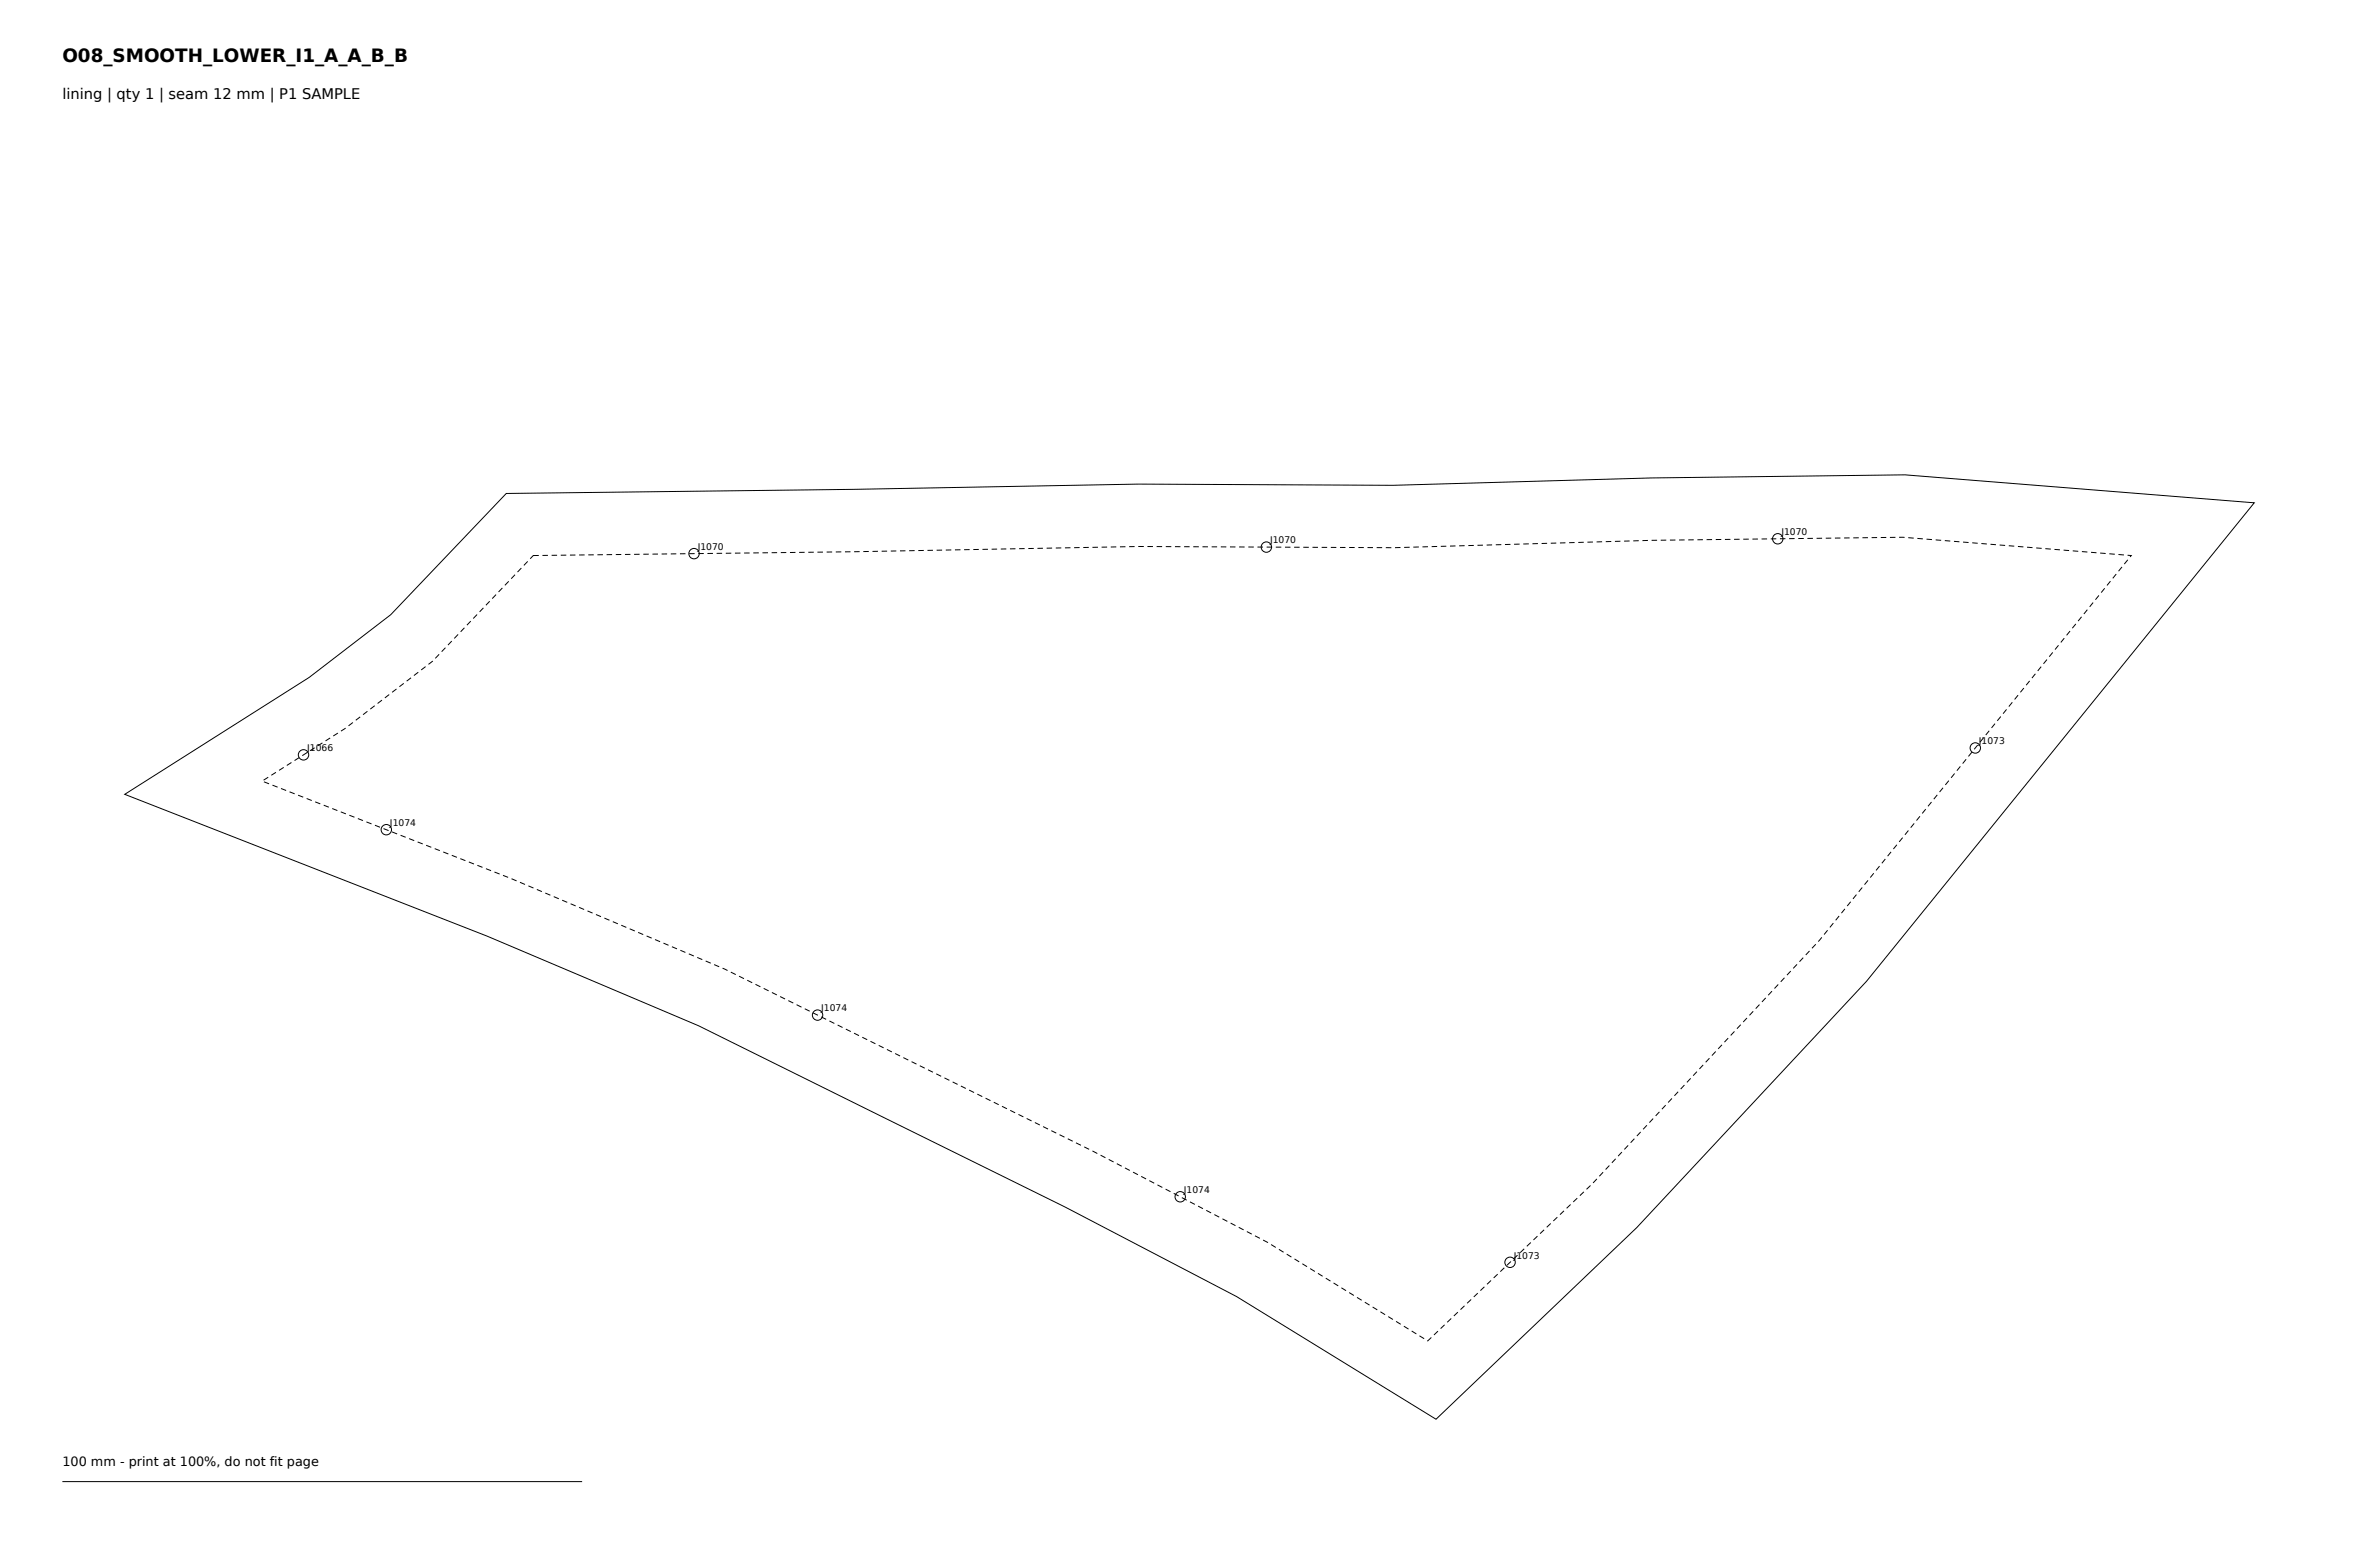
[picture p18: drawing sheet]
<svg xmlns="http://www.w3.org/2000/svg" width="458mm" height="297mm" viewBox="0 0 458 297" stroke-linecap="round" stroke-linejoin="round" font-family="sans-serif">
<defs><g id="words">
<text font-size="3.5" x="12" y="12">O08_SMOOTH_LOWER_I1_A_A_B_B</text>
<text font-size="2.8" x="12" y="19">lining | qty 1 | seam 12 mm | P1 SAMPLE</text>
<text font-size="2.5" x="12" y="282">100 mm - print at 100%, do not fit page</text>
<g font-size="1.8">
<text x="134.2" y="105.8">J1070</text>
<text x="244.4" y="104.5">J1070</text>
<text x="342.7" y="102.9">J1070</text>
<text x="380.7" y="143.2">J1073</text>
<text x="59.1" y="144.5">J1066</text>
<text x="75" y="158.9">J1074</text>
<text x="158" y="194.6">J1074</text>
<text x="227.8" y="229.5">J1074</text>
<text x="291.2" y="242.1">J1073</text>
</g>
</g></defs>
<g fill="none" stroke="#000" stroke-width=".19">
<path d="M24 152.8l35.5-22.5 15.7-12.1 22.2-23.3 66.9-.8 54.8-1 48.9 .3 49.7-1.5 48.8-.6 67.2 5.4-74.6 92.1-44.2 47.3-38.6 36.9-38.4-23.6-33-17.2-70.5-34.9-40.7-17.2zM12 285h100"/>
<circle cx="133.5" cy="106.5" r="1"/>
<circle cx="243.6" cy="105.2" r="1"/>
<circle cx="342" cy="103.6" r="1"/>
<circle cx="58.4" cy="145.2" r="1"/>
<circle cx="74.3" cy="159.6" r="1"/>
<circle cx="380" cy="143.9" r="1"/>
<circle cx="157.3" cy="195.3" r="1"/>
<circle cx="227.1" cy="230.2" r="1"/>
<circle cx="290.5" cy="242.8" r="1"/>
</g>
<path d="M50.4 150.3l16-10.1 16.8-13 19.4-20.3 61.9-.8 54.6-1 49.1 .3 49.8-1.5 48.1-.6 43.9 3.6-60 74-43.6 46.8-31.7 30.2-30.9-18.9-33.5-17.5-70.9-35.1-41.2-17.5z" fill="none" stroke="#000" stroke-width=".19" stroke-dasharray="1.1 .7" stroke-linecap="butt"/>
<use href="#words"/>
</svg>
